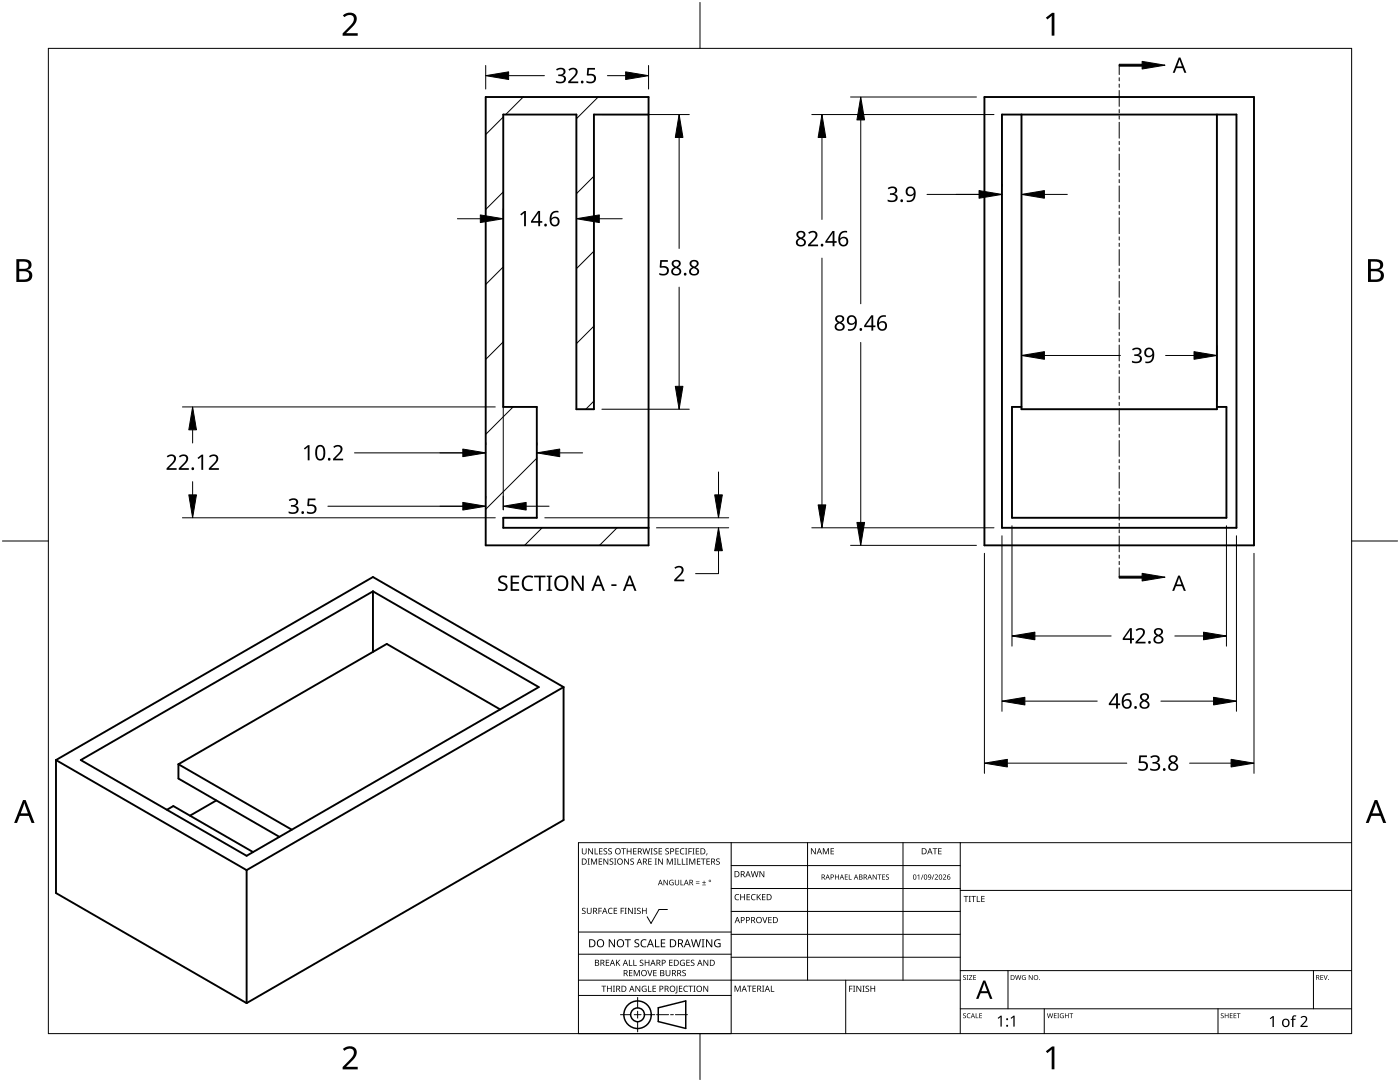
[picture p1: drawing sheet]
<svg xmlns="http://www.w3.org/2000/svg" width="279mm" height="216mm" viewBox="0 0 279 216" stroke-linecap="round" stroke-linejoin="round" font-family="sans-serif">
<g fill="none" stroke="#000" stroke-width=".38">
<path d="M96.9 19.4h32.5v89.4h-32.5zM196.5 19.4h53.8v89.4h-53.8zM129.4 22.9h-10.9v58.8h-3.5v-58.8h-14.6v58.3h6.7v22.1h-6.7v2h29M200 22.9h46.8v82.4h-46.8zM242.9 22.9v58.8h-39v-58.8M242.9 81.2h1.9v22.1h-42.8v-22.1h1.9M74.4 118v12.1M112.5 137.1v26.5l-63.3 36.6M112.5 137.1l-38.1-22-63.2 36.6M112.5 137.1l-63.3 36.5M11.2 151.7l38 21.9M11.2 151.7v26.5l38 22"/>
<path d="M16.1 151.7l58.3-33.7 33.1 19.1-58.3 33.7zM35.6 152.5v2.9l20.2 11.6M35.6 152.5l22.6 13.1M43.2 159.7l-5.3 3.1M99.8 141.6l-22.6-13.1-41.6 24M33.3 161.6l1.3-.8 15.9 9.2M49.2 173.6v26.6"/>
</g>
<g fill="none" stroke="#000" stroke-width=".2">
<path d="M104.4 19.4l-3.5 3.5M119.4 19.4l-4.4 4.3M100.4 23.3l-3.5 3.5M100.4 38.3l-3.5 3.5M118.5 35.2l-3.5 3.5M100.4 53.3l-3.5 3.5M118.5 50.1l-3.5 3.5M100.4 68.2l-3.5 3.5M118.5 65.1l-3.5 3.5M102.4 81.2l-5.5 5.5M107.1 91.4l-10.2 10.2M118.5 80l-1.6 1.7"/>
<path d="M108.2 105.3l-3.5 3.5M123.2 105.3l-3.5 3.5"/>
</g>
<path d="M9.7 9.7h260v196.5h-260z" fill="none" stroke="#000" stroke-width=".2"/>
<path d="M139.7 .5v9.2M.5 108h9.2M269.7 108h9.2M139.7 206.2v9.2" fill="none" stroke="#000" stroke-width=".2"/>
<g fill="#000">
<path d="M68.4 3.1a1.64 1.64 0 0 1 2.8 .4 2.52 2.52 0 0 1-1.2 2.2l-.9 .9h2.3v.5h-3v-.4l1.2-1.2a1.95 1.95 0 0 0 .9-2.2 1.23 1.23 0 0 0-1.8 .1zM208.7 3.5l1.3-.9h.4v4.5h-.5v-4l-.9 .8zM68.4 209.3a1.64 1.64 0 0 1 2.8 .4 2.52 2.52 0 0 1-1.2 2.2l-.9 1h2.3v.5h-3v-.5l1.2-1.2a1.95 1.95 0 0 0 .9-2.1 1.23 1.23 0 0 0-1.8 .1zM208.7 209.8l1.3-1h.4v4.6h-.5v-4l-.9 .7z"/>
<path d="M3.3 51.7h1.3a1.28 1.28 0 0 1 1.7 1.3 1.04 1.04 0 0 1-.9 .9 1.23 1.23 0 0 1 1 1.5 1.23 1.23 0 0 1-1.5 .9h-1.6zM3.8 54.1v1.7h1a.86 .86 0 0 0 1-.9 .86 .86 0 0 0-1.1-.8zM3.8 52.2v1.4h.9a.78 .78 0 0 0 1-.7 .78 .78 0 0 0-1.1-.7z"/>
<path d="M273 51.7h1.3a1.28 1.28 0 0 1 1.7 1.3 1.04 1.04 0 0 1-.8 .9 1.23 1.23 0 0 1 1 1.5 1.23 1.23 0 0 1-1.6 .9h-1.6zM273.6 54.1v1.7h.9a.86 .86 0 0 0 1.1-.9 .86 .86 0 0 0-1.1-.8zM273.6 52.2v1.4h.8a.78 .78 0 0 0 1-.7 .78 .78 0 0 0-1.1-.7z"/>
<path d="M4.6 159.6h.5l1.8 4.6h-.6l-.6-1.4h-1.8l-.5 1.4h-.6zM4.8 160.2l-.7 2.1h1.5z"/>
<path d="M274.3 159.6h.6l1.7 4.6h-.6l-.5-1.4h-1.8l-.6 1.4h-.5zM274.6 160.2l-.7 2.1h1.4z"/>
</g>
<g fill="none" stroke="#000" stroke-width=".2">
<path d="M145.9 168.1v38.1h-30.5v-38.1h154.3M145.9 172.7h45.7M145.9 177.3h45.7M161.2 168.1v27.5M180.2 168.1v27.5M191.6 168.1v38.1M191.6 177.7h78.1M115.4 198.6h30.5M115.4 195.6h76.2M115.4 190.4h30.5M115.4 186h30.5M127.3 199v2.1"/>
<path d="M133.2 181.5h-1.7l-1.6 2.8-.7-1.4M145.9 181.9h45.7M145.9 186.4h45.7M145.9 191h45.7M168.8 195.6v10.6M191.6 193.7h78.1M201.2 193.7v7.6M262.1 193.7v7.6M123.8 202.5h2.1M126.6 202.5h1.3M127.3 201.8v1.4M127.3 203.8v2.1"/>
<path d="M128.6 202.5h2.1M131 202.5h2.4M133.8 202.5h.6M134.8 202.5h2.4M191.6 201.3h78.1M208.4 201.3v4.9M243.1 201.3v4.9"/>
</g>
<g fill="#000">
<path d="M116.1 169.3h.2v.8a.32 .32 0 0 0 .3 .3 .32 .32 0 0 0 .3-.3v-.8h.2v.8a.47 .47 0 0 1-.5 .4 .47 .47 0 0 1-.5-.5zM117.3 171.3h.4l-.1 .1v1l.1 .1h-.4l.1-.1v-1zM117.4 169.3h.2l.6 1v-1h.1v1.2h-.1l-.7-1v1h-.1zM117.9 171.3h.3l.3 1 .4-1h.3v1.2h-.2v-1l-.4 1h-.1l-.4-1v1h-.2zM118.7 169.3h.1v1h.6v.2h-.7zM119.5 171.3h.7v.1h-.6v.4h.5v.2h-.5v.4h.6v.1h-.7zM119.6 169.3h.6v.1h-.5v.4h.5v.1h-.5v.4h.5v.2h-.6zM120.5 169.4l.4-.1h.3l-.1 .1a.25 .25 0 0 0-.4-.1 .25 .25 0 0 0 0 .4l.4 .3 .1 .2-.3 .3-.5-.1v-.1h.2a.27 .27 0 0 0 .4-.1 .27 .27 0 0 0-.3-.3l-.2-.2zM120.4 171.3h.2l.7 1-.1-1h.2v1.2h-.2l-.6-1v1h-.2zM121.4 169.4l.5-.1h.2v.1a.25 .25 0 0 0-.4-.1 .25 .25 0 0 0 0 .4l.4 .3v.2l-.2 .3-.5-.1v-.1h.1a.27 .27 0 0 0 .5-.1 .27 .27 0 0 0-.4-.3l-.2-.2zM121.7 171.4l.4-.1 .3 .1-.1 .1a.25 .25 0 0 0-.4-.1 .25 .25 0 0 0 0 .4 .42 .42 0 0 1 .5 .5 .42 .42 0 0 1-.7 .2l-.1-.2 .2 .1a.27 .27 0 0 0 .5-.2 .27 .27 0 0 0-.4-.3l-.2-.2zM122.6 171.3h.4l-.1 .1v1l.1 .1h-.4l.1-.1v-1z"/>
<path d="M124 169.3h.9v.1h-.4v1.1h-.1v-1.1h-.4zM124.6 171.3h.1l.7 1v-1h.1v1.2h-.2l-.6-1v1h-.1zM125.1 169.3h.1v.5h.7v-.5h.1v1.2h-.1v-.6h-.7v.6h-.1zM125.8 171.4l.5-.1 .2 .1v.1a.25 .25 0 0 0-.4-.1 .25 .25 0 0 0 0 .4 .42 .42 0 0 1 .4 .5 .42 .42 0 0 1-.7 .2v-.2l.1 .1a.27 .27 0 0 0 .5-.2 .27 .27 0 0 0-.4-.3l-.2-.2zM126.4 169.3h.6v.1h-.5v.4h.5v.1h-.5v.4h.5v.2h-.6zM128.2 169.3h.2l.2 1 .3-1h.2l.2 1 .3-1h.1l-.3 1.2h-.1l-.3-1.1-.3 1.1h-.2zM129.4 171.3h.7v.1h-.6v.4h.5v.2h-.5v.4h.6v.1h-.7zM129.8 169.3h.5l-.2 .1v1l.2 .1h-.5l.2-.1v-1zM130.7 171.3h.4l-.1 .1v1l.1 .1h-.4l.1-.1v-1zM130.5 169.4l.4-.1h.3l-.1 .1a.25 .25 0 0 0-.4-.1 .25 .25 0 0 0 0 .4l.4 .3 .1 .2-.2 .3-.6-.1v-.1h.2a.27 .27 0 0 0 .4-.1 .27 .27 0 0 0-.3-.3l-.2-.2zM131.4 169.3h.7v.1h-.5v.4h.5v.1h-.5v.4h.5v.2h-.7zM131.3 171.3h.2l.7 1v-1h.1v1.2h-.2l-.6-1v1h-.2z"/>
<path d="M132.4 175.6h.2l.6 .9v-.9h.1v1h-.2l-.6-.9v.9h-.1zM132.8 169.4l.4-.1h.3l-.1 .1a.25 .25 0 0 0-.3-.1 .25 .25 0 0 0 0 .4l.4 .3v.2l-.2 .3-.5-.1v-.1h.1a.27 .27 0 0 0 .5-.1 .27 .27 0 0 0-.4-.3l-.2-.2zM133.1 171.3h.2l.4 1 .4-1h.2v1.2h-.2v-1l-.4 1h-.1l-.4-1v1h-.1zM133.7 175.7l.5-.2 .2 .1v.1a.45 .45 0 0 0-.7 .4 .45 .45 0 0 0 .6 .4v-.3h-.2v-.1h.3v.5a.6 .6 0 0 1-.8-.1 .6 .6 0 0 1 .1-.8zM134.5 171.3h.5l-.2 .1v1l.2 .1h-.5l.2-.1v-1zM135.2 171.3h.1v1.1h.6v.1h-.7zM134.8 169.3h.7v.1h-.6v.4h.5v.1h-.5v.4h.6v.2h-.7zM134.7 175.6h.1v.7a.28 .28 0 0 0 .3 .2 .28 .28 0 0 0 .3-.2v-.7h.1v.7a.42 .42 0 0 1-.4 .4 .42 .42 0 0 1-.4-.4zM135.8 175.6h.2v.9h.4v.1h-.6zM136.1 171.3h.1v1.1h.6v.1h-.7zM135.8 169.4l.4-.1h.4l-.1 .1h-.2a.49 .49 0 0 0-.4 .6 .49 .49 0 0 0 .7 .3 .52 .52 0 0 1-.7 .1 .52 .52 0 0 1-.2-.6zM136.7 169.3h.5l-.2 .1v1l.2 .1h-.5l.2-.1v-1z"/>
<path d="M136.9 171.3h.4l-.1 .1v1l.1 .1h-.4l.1-.1v-1zM137.4 169.3h.7v.1h-.6v.4h.5v.2h-.5v.5h-.1zM137.5 171.3h.3l.3 1 .4-1h.3v1.2h-.2v-1l-.4 1h-.1l-.4-1v1h-.2zM138.2 169.3h.4l-.1 .1v1l.1 .1h-.4l.1-.1v-1zM138.9 176.2h.7v.1h-.7zM138.9 175.9h.7v.1h-.7zM138.9 169.3h.6v.1h-.5v.4h.5v.1h-.5v.4h.5v.2h-.6zM139.1 171.3h.7v.1h-.6v.4h.5v.2h-.5v.4h.6v.1h-.7zM140.1 176.5h.8v.1h-.8zM139.9 171.3h.9v.1h-.4v1.1h-.1v-1.1h-.4zM140.5 175.7h.1v.3h.3v.2h-.3v.3h-.1v-.3h-.4v-.2h.4zM141 170.3h.2l-.3 .4z"/>
<path d="M141 171.3h.7v.1h-.6v.4h.5v.2h-.5v.4h.6v.1h-.7zM143 171.4l.4-.1 .2 .1v.1a.25 .25 0 0 0-.4-.1 .25 .25 0 0 0 0 .4 .42 .42 0 0 1 .5 .5 .42 .42 0 0 1-.7 .2l-.1-.2 .2 .1a.27 .27 0 0 0 .4-.2 .27 .27 0 0 0-.3-.3l-.3-.2zM146.8 178.6l.4-.2 .3 .1v.1a.49 .49 0 0 0-.7 .4 .49 .49 0 0 0 .7 .5 .52 .52 0 0 1-.7 0 .52 .52 0 0 1-.2-.6zM147.7 178.4h.2v.5h.6v-.5h.2v1.2h-.2v-.5h-.6v.5h-.2zM149 178.4h.7v.1h-.5v.4h.4v.2h-.4v.4h.5v.1h-.7zM150 178.6l.5-.2 .3 .1-.1 .1a.49 .49 0 0 0-.7 .4 .49 .49 0 0 0 .8 .5 .52 .52 0 0 1-.7 0 .52 .52 0 0 1-.2-.6zM149.8 173.8h.2l.3 1.1 .2-1.1h.2l.3 1.1 .2-1.1h.2l-.3 1.2h-.2l-.3-1-.3 1h-.1zM151 178.4h.2v.6l.5-.6h.2l-.5 .5 .5 .7h-.2l-.4-.6-.1 .6h-.2zM151.6 173.8h.1l.7 1v-1h.1v1.2h-.1l-.7-1v1h-.1zM152.1 178.4h.7v.1h-.6v.4h.5v.2h-.5v.4h.6v.1h-.7zM161.8 169.3h.2l.7 1v-1h.1v1.2h-.2l-.6-1v1h-.2zM164.2 169.3h.2l.4 .9 .4-.9h.2v1.2h-.1v-1.1l-.4 1.1h-.1l-.4-1.1v1.1h-.2z"/>
<path d="M165.8 169.3h.6v.1h-.5v.4h.5v.1h-.5v.4h.5v.2h-.6zM166.6 174.5h.2v.4h.5v-.4h.1v1h-.1v-.5h-.5v.5h-.2zM168.6 174.5h.6v.1h-.5v.3h.5v.1h-.5v.4h.5v.1h-.6zM169.4 174.5h.1v.9h.5v.1h-.6zM174.2 174.5h.1l.6 .8v-.8h.1v1h-.2l-.5-.8v.8h-.1zM175.1 174.5h.8v.1h-.3v.9h-.2v-.9h-.3zM176 174.5h.6v.1h-.4v.3h.4v.1h-.4v.4h.4v.1h-.6zM176.8 174.6l.4-.1h.2v.1a.24 .24 0 0 0-.4 0 .24 .24 0 0 0-.1 .3 .24 .24 0 0 0 .3 .1 .33 .33 0 0 1 .1 .5 .33 .33 0 0 1-.5 0v-.1a.26 .26 0 0 0 .4 0 .26 .26 0 0 0 .1-.3 .26 .26 0 0 0-.4-.1zM183.1 174.7l.4-.2v1h-.2v-.9l-.2 .2zM184.2 174.5h.1l-.4 1h-.1zM186.3 174.5h.2l-.4 1h-.2zM186.1 169.3h.9v.1h-.3v1.1h-.2v-1.1h-.4z"/>
<path d="M186.5 174.6a.37 .37 0 0 1 .6 0 .37 .37 0 0 1-.2 .6l-.2 .2h.5v.1h-.7l.3-.4a.27 .27 0 0 0 .3-.3 .27 .27 0 0 0-.4-.2zM187.2 169.3h.7v.1h-.5v.4h.5v.1h-.5v.4h.5v.2h-.7zM188.2 174.6a.37 .37 0 0 1 .6 0 .37 .37 0 0 1-.3 .6l-.2 .2h.5v.1h-.6l.2-.4a.27 .27 0 0 0 .3-.3 .27 .27 0 0 0-.4-.2zM192.3 178.8h.9v.1h-.3v1.1h-.2v-1.1h-.4zM193.3 178.8h.5l-.2 .1v1l.2 .1h-.5l.2-.1v-1zM193.8 178.8h1v.1h-.4v1.1h-.2v-1.1h-.4zM194.9 178.8h.2v1.1h.5v.1h-.7zM195.8 178.8h.7v.1h-.5v.4h.5v.1h-.5v.5h.5v.1h-.7zM116.2 181.3l.4-.2 .3 .1-.1 .1a.25 .25 0 0 0-.4-.1 .25 .25 0 0 0 0 .4l.4 .2 .1 .3-.3 .3-.5-.1v-.1h.2a.27 .27 0 0 0 .4-.1 .27 .27 0 0 0-.3-.3l-.2-.2zM117.1 181.1h.2v.8a.32 .32 0 0 0 .3 .3 .32 .32 0 0 0 .3-.3v-.8h.2v.8a.47 .47 0 0 1-.5 .5 .47 .47 0 0 1-.5-.5zM119.4 181.1h.7v.2h-.5v.4h.5v.1h-.5v.6h-.2zM120 196.7h1v.1h-.4v1.1h-.2v-1.1h-.4z"/>
<path d="M120.9 191.5h.7v.1h-.5v.4h.4v.2h-.4v.4h.5v.1h-.7zM121.5 181.3l.4-.2 .4 .1-.1 .1a.49 .49 0 0 0-.7 .5 .49 .49 0 0 0 .7 .4 .52 .52 0 0 1-.6 .1 .52 .52 0 0 1-.3-.6zM121.1 196.7h.2v.5h.6v-.5h.2v1.2h-.2v-.6h-.6v.6h-.2zM121.5 187.4h.2l.9 1.3v-1.3h.1v1.6h-.2l-.8-1.3v1.3h-.2zM122.3 196.7h.4l-.1 .1v1l.1 .1h-.4l.2-.1v-1zM122.5 181.1h.7v.2h-.6v.4h.5v.1h-.5v.4h.6v.2h-.7zM122.9 191.5h.2v.6l.5-.6h.2l-.5 .5 .5 .7h-.2l-.4-.6-.1 .6h-.2zM123.9 181.1h.6v.2h-.5v.4h.5v.1h-.5v.6h-.1zM124.7 181.1h.4l-.2 .2v.9l.2 .2h-.4l.1-.2v-.9zM124.7 187.4h1.2v.2h-.5v1.4h-.2v-1.4h-.5zM125.5 191.5h.2v1.1h.5v.1h-.7zM125.5 193.6h.7v.1h-.5v.4h.5v.1h-.5v.4h.5v.2h-.7z"/>
<path d="M125.3 181.1h.2l.7 1.1-.1-1.1h.2v1.3h-.2l-.6-1v1h-.2zM126.4 191.5h.2v1.1h.5v.1h-.7zM126.5 181.1h.5l-.2 .2v.9l.2 .2h-.5l.2-.2v-.9zM126.5 193.6h.2l.4 1 .4-1h.2v1.2h-.2v-1.1l-.4 1.1h-.1l-.4-1.1v1.1h-.1zM126.7 187.6l.3-.2 .6 .1-.2 .1a.33 .33 0 0 0-.6 .2 .33 .33 0 0 0 .4 .4 .47 .47 0 0 1 .4 .6 .47 .47 0 0 1-.7 .2h-.3v-.2h.2a.35 .35 0 0 0 .6-.2 .35 .35 0 0 0-.5-.4l-.3-.2zM126.8 196.7h.2l.6 1v-1h.2v1.2h-.2l-.7-1 .1 1h-.2zM127.2 181.3l.4-.2 .3 .1-.1 .1a.25 .25 0 0 0-.4-.1 .25 .25 0 0 0 0 .4l.4 .2 .1 .3-.3 .3-.5-.1v-.1h.2a.27 .27 0 0 0 .4-.1 .27 .27 0 0 0-.3-.3l-.2-.2zM127.7 191.6l.5-.1 .2 .1v.1a.25 .25 0 0 0-.4-.1 .25 .25 0 0 0 0 .4l.4 .2v.3l-.2 .2h-.5v-.2l.1 .1a.27 .27 0 0 0 .5-.2 .27 .27 0 0 0-.4-.3l-.2-.2zM128 187.6l.6-.2 .4 .1v.2a.64 .64 0 0 0-1 .5 .64 .64 0 0 0 1 .6v.2a.83 .83 0 0 1-1.1-.3 .83 .83 0 0 1 .1-1.1zM128.2 196.8l.6-.1 .2 .1v.1a.5 .5 0 0 0-.8 .4 .5 .5 0 0 0 .7 .5v-.4h-.3v-.1h.4v.6a.66 .66 0 0 1-.8-.2 .66 .66 0 0 1 0-.9zM128.1 181.1h.2v.6h.6v-.6h.2v1.3h-.2v-.6h-.6v.6h-.2zM129.2 193.6h.1l.4 1 .3-1h.2l-.4 1.2h-.2z"/>
<path d="M129.3 196.7h.2v1.1h.5v.1h-.7zM128.7 191.5h.1v.5h.6v-.5h.2v1.2h-.2v-.5h-.6v.5h-.1zM130.7 187.4h.2v1.4h.7v.2h-.9zM130.2 196.7h.7v.1h-.5v.4h.5v.1h-.5v.5h.5v.1h-.7zM130.4 193.6h.6v.1h-.5v.4h.5v.1h-.5v.4h.5v.2h-.6zM131.9 187.4h.9v.2h-.7v.5h.6v.2h-.6v.5h.7v.2h-.9zM132.8 193.6h.2v.7a.32 .32 0 0 0 .3 .4 .32 .32 0 0 0 .3-.4v-.7h.2v.7a.47 .47 0 0 1-.5 .5 .47 .47 0 0 1-.5-.5zM133.5 191.5h.7v.1h-.5v.4h.5v.2h-.5v.4h.5v.1h-.7zM135 196.7h.2v1.3l-.1 .2h-.3l-.1-.1 .3-.2zM135.5 196.7h.7v.1h-.5v.4h.4v.1h-.4v.5h.5v.1h-.7zM135.8 191.7l.5-.2 .4 .1-.1 .1a.5 .5 0 0 0-.8 .4 .5 .5 0 0 0 .7 .5v-.4h-.2v-.1h.4v.6a.66 .66 0 0 1-.9-.1 .66 .66 0 0 1 0-.9zM136.2 193.7l.4-.2 .3 .1-.1 .1a.25 .25 0 0 0-.4-.1 .25 .25 0 0 0 0 .4 .42 .42 0 0 1 .5 .6 .42 .42 0 0 1-.7 .2l-.1-.2h.2a.27 .27 0 0 0 .5-.1 .27 .27 0 0 0-.4-.3l-.2-.2z"/>
<path d="M136.5 196.8l.5-.1 .3 .1-.1 .1a.49 .49 0 0 0-.7 .4 .49 .49 0 0 0 .8 .4 .52 .52 0 0 1-.7 .1 .52 .52 0 0 1-.2-.6zM137 191.5h.7v.1h-.6v.4h.5v.2h-.5v.4h.6v.1h-.7zM137.4 196.7h.9v.1h-.4v1.1h-.1v-1.1h-.4zM137.9 191.6l.4-.1 .3 .1-.1 .1a.25 .25 0 0 0-.4-.1 .25 .25 0 0 0 0 .4l.4 .2 .1 .3-.2 .2h-.6v-.2l.2 .1a.27 .27 0 0 0 .5-.2 .27 .27 0 0 0-.4-.3l-.2-.2zM138.4 196.7h.4l-.1 .1v1l.1 .1h-.4l.1-.1v-1zM137.9 187.4h.2l.3 1.4 .4-1.4h.2l.4 1.4 .3-1.4h.2l-.4 1.6h-.2l-.4-1.3-.4 1.3h-.2zM140 187.4h.6l-.2 .2v1.3l.2 .1h-.6l.2-.1v-1.3zM140.4 196.7h.1l.7 1v-1h.1v1.2h-.1l-.7-1v1h-.1zM140.4 191.5h.2l.6 1v-1h.1v1.2h-.1l-.7-1v1h-.1zM140.9 187.4h.2l.9 1.3v-1.3h.2v1.6h-.3l-.8-1.3v1.3h-.2zM142.7 187.6l.7-.2 .4 .1-.1 .2a.65 .65 0 0 0-1 .5 .65 .65 0 0 0 .9 .6v-.4h-.3v-.2h.5v.7a.86 .86 0 0 1-1.1-.1 .86 .86 0 0 1 0-1.2zM146.6 196.7h.2l.4 1 .4-1h.2v1.2h-.1v-1.1l-.4 1.1h-.2l-.4-1.1v1.1h-.1z"/>
<path d="M149.1 196.7h.9v.1h-.4v1.1h-.1v-1.1h-.4zM150.2 196.7h.7v.1h-.6v.4h.5v.1h-.5v.5h.6v.1h-.7zM152.1 183h.2l.3 1 .4-1h.2l-.5 1.2h-.1zM152.1 196.7h.4l-.1 .1v1l.1 .1h-.4l.1-.1v-1zM153.8 196.7h.2v1.1h.5v.1h-.7zM153.3 183h.7v.1h-.5v.4h.5v.1h-.5v.5h.5v.1h-.7zM169.5 196.7h.6v.1h-.5v.5h.5v.1h-.5v.5h-.1zM170.2 196.7h.5l-.2 .1v1l.2 .1h-.5l.2-.1v-1zM170.9 196.7h.2l.6 1v-1h.2v1.2h-.2l-.6-1v1h-.2zM172.1 196.7h.5l-.2 .1v1l.2 .1h-.5l.2-.1v-1zM172.8 196.8l.4-.1h.2v.2a.25 .25 0 0 0-.4-.1 .25 .25 0 0 0 0 .4l.4 .2 .1 .3-.3 .2h-.5v-.2l.2 .1a.27 .27 0 0 0 .4-.2 .27 .27 0 0 0-.3-.3l-.3-.2zM173.7 196.7h.2v.5h.6v-.5h.2v1.2h-.2v-.6h-.6v.6h-.2z"/>
<path d="M192.2 194.7l.4-.1h.2l-.1 .1a.24 .24 0 0 0-.3 0 .24 .24 0 0 0-.1 .3 .24 .24 0 0 0 .4 .1l.1 .1-.1 .3h-.4l-.1-.1a.24 .24 0 0 0 .3 .1 .24 .24 0 0 0 .1-.3l-.4-.3zM192.9 194.6h.4l-.1 .1v.7l.1 .1h-.4l.1-.1v-.7zM193.4 194.6h.6l-.5 .8h.6v.1h-.7l.5-.8h-.5zM194.2 194.6h.6v.1h-.4v.3h.4v.1h-.4v.3h.4v.1h-.6zM202.6 194.6h.1l.2 .8 .2-.8h.2l.2 .8 .2-.8h.1l-.2 .9h-.2l-.2-.8-.2 .8h-.2zM204.1 194.7l.3-.1h.3l-.1 .1a.4 .4 0 0 0-.6 .4 .4 .4 0 0 0 .6 .3v-.3l-.2-.1h.3v.5a.53 .53 0 0 1-.7-.1 .53 .53 0 0 1 .1-.7zM205.3 194.6h.2l.5 .8v-.8h.1v.9h-.2l-.5-.8v.8h-.1zM263.5 194.6h.6v.1h-.5v.3h.4v.1h-.4v.3h.5v.1h-.6zM264.1 194.6h.2l.2 .8 .3-.8h.2l-.4 .9h-.1zM192.2 202.3l.4-.1h.2l-.1 .1a.24 .24 0 0 0-.3 0 .24 .24 0 0 0-.1 .3 .24 .24 0 0 0 .4 .1l.1 .2-.1 .2-.4 .1-.1-.2a.24 .24 0 0 0 .3 .1 .24 .24 0 0 0 .1-.3l-.4-.2zM193.1 202.3l.6-.1-.3 .1a.4 .4 0 0 0-.3 .5 .4 .4 0 0 0 .5 .2 .46 .46 0 0 1-.6 0 .46 .46 0 0 1 .1-.7zM194.7 202.2h.1v.8h.5v.2h-.6z"/>
<path d="M195.4 202.2h.6v.1h-.4v.3h.4v.1h-.4v.4h.4v.1h-.6zM199.1 203.1l.6-.4h.2v2.1h-.2v-1.9l-.5 .4zM201.7 203.1l.6-.4h.2v2.1h-.3v-1.9l-.4 .4zM209 202.2h.1l.2 .8 .2-.8h.1l.3 .8 .2-.8h.1l-.3 1h-.1l-.2-.9-.3 .9h-.1zM210.3 202.2h.6v.1h-.4v.3h.3v.1h-.3v.4h.4v.1h-.6zM211 202.2h.4l-.2 .1v.8l.2 .1h-.4l.1-.1v-.8zM211.6 202.3l.7-.1-.1 .1a.4 .4 0 0 0-.6 .4 .4 .4 0 0 0 .6 .3v-.2l-.2-.2h.3v.5a.53 .53 0 0 1-.7-.1 .53 .53 0 0 1 0-.7zM212.5 202.2h.2v.4h.5v-.4h.1v1h-.1v-.5h-.5v.5h-.2zM213.4 202.2h.8v.1h-.3v.9h-.2v-.9h-.3zM243.7 202.3l.3-.1h.2v.1a.24 .24 0 0 0-.3 0 .24 .24 0 0 0-.1 .3 .24 .24 0 0 0 .3 .1l.1 .2-.1 .2-.4 .1-.1-.2a.24 .24 0 0 0 .4 .1 .24 .24 0 0 0 0-.3l-.3-.2zM244.4 202.2h.2v.4h.5v-.4h.1v1h-.1v-.5h-.5v.5h-.2zM245.4 202.2h.6v.1h-.4v.3h.4v.1h-.4v.4h.4v.1h-.6z"/>
<path d="M246.2 202.2h.5v.1h-.4v.3h.4v.1h-.4v.4h.4v.1h-.5zM246.8 202.2h.8v.1h-.3v.9h-.2v-.9h-.3zM253.4 203.2l.6-.5h.2v2.2h-.2v-1.9l-.5 .4zM258 202.7l.3-.1h.4l-.1 .3-.3-.1-.1 .2-.1 .3h.4v.2h-.4v1.4h-.2v-1.4h-.3v-.1l.3-.1zM259.6 203a.76 .76 0 0 1 1.2-.1 .76 .76 0 0 1-.4 1.2l-.5 .6h1.1v.2h-1.5v-.2l.8-.8a.52 .52 0 0 0 .2-.8 .52 .52 0 0 0-.8 0z"/>
<path d="M116.1 171.3h.4a.61 .61 0 0 1 .6 .6 .61 .61 0 0 1-.6 .6h-.4zM116.3 171.4v1h.1a.48 .48 0 0 0 .5-.5 .48 .48 0 0 0-.4-.5z"/>
<path d="M122.7 169.9a.61 .61 0 0 1 1.2 0 .61 .61 0 0 1-1.2 0zM123 169.5a.47 .47 0 0 0-.1 .7 .47 .47 0 0 0 .8 0v-.1a.45 .45 0 0 0-.1-.6 .45 .45 0 0 0-.6 0z"/>
<path d="M123.1 171.9a.61 .61 0 0 1 1.2 0 .61 .61 0 0 1-1.2 0zM123.5 171.5l-.2 .4a.45 .45 0 0 0 .7 .4 .45 .45 0 0 0 0-.8l-.2-.1z"/>
<path d="M127.3 169.3h.3a.35 .35 0 0 1 .5 .2 .35 .35 0 0 1-.3 .4l.4 .6h-.2l-.3-.5h-.3v.5h-.1zM127.4 169.4v.4h.2a.23 .23 0 0 0 .3-.2 .23 .23 0 0 0-.3-.2z"/>
<path d="M127.5 171.3h.2l.4 1.2h-.1l-.2-.4h-.4l-.2 .4h-.1zM127.6 171.5l-.2 .5h.4z"/>
<path d="M128.3 171.3h.3a.35 .35 0 0 1 .5 .2 .35 .35 0 0 1-.3 .5l.4 .5h-.2l-.3-.5h-.2v.5h-.2zM128.5 171.4v.5h.1a.23 .23 0 0 0 .3-.2 .23 .23 0 0 0-.3-.3z"/>
<path d="M131.7 175.5h.1l.5 1.1h-.2l-.1-.3h-.4l-.2 .3h-.1zM131.8 175.7l-.2 .5h.4z"/>
<path d="M133.8 169.3h.6l.1 .2-.1 .4-.5 .1v.5h-.1zM133.9 169.4v.5a.29 .29 0 0 0 .5-.3 .29 .29 0 0 0-.5-.2z"/>
<path d="M136.9 175.5h.1l.4 1.1h-.1l-.1-.3h-.5l-.1 .3h-.1zM137 175.7l-.2 .5h.3z"/>
<path d="M137.6 175.6h.3a.31 .31 0 0 1 .4 .2 .31 .31 0 0 1-.2 .4l.3 .4h-.2l-.2-.4h-.3v.4h-.1zM137.7 175.7v.4h.2a.21 .21 0 0 0 .3-.2 .21 .21 0 0 0-.3-.2z"/>
<path d="M139.8 169.3h.4a.54 .54 0 0 1 .6 .6 .56 .56 0 0 1-.7 .6h-.3zM140 169.4v.9h.1a.48 .48 0 0 0 .5-.4 .48 .48 0 0 0-.4-.5z"/>
<path d="M141.4 175.8a.25 .25 0 0 1 .5 0 .25 .25 0 0 1-.5 0zM141.5 175.8a.15 .15 0 0 0 .3 0 .15 .15 0 0 0-.3 0z"/>
<path d="M141.9 171.3h.4a.35 .35 0 0 1 .4 .2 .35 .35 0 0 1-.2 .5l.3 .5h-.2l-.3-.5h-.2v.5h-.2zM142.1 171.4v.5h.2a.23 .23 0 0 0 .2-.2 .23 .23 0 0 0-.2-.3z"/>
<path d="M146.6 173.8h.4a.61 .61 0 0 1 .6 .6 .61 .61 0 0 1-.7 .6h-.3zM146.8 174v.9h.1a.43 .43 0 0 0 .5-.5 .41 .41 0 0 0-.4-.4z"/>
<path d="M147.8 173.8h.4a.35 .35 0 0 1 .4 .3 .35 .35 0 0 1-.2 .4l.3 .5h-.2l-.3-.5h-.2v.5h-.2zM148 174v.4h.2a.23 .23 0 0 0 .3-.2 .23 .23 0 0 0-.3-.2z"/>
<path d="M149.2 173.8h.1l.5 1.2h-.1l-.2-.3h-.5l-.1 .3h-.2zM149.3 174l-.2 .5h.4z"/>
<path d="M153 178.4h.4a.55 .55 0 0 1 .6 .6 .56 .56 0 0 1-.6 .6h-.4zM153.2 178.5v1h.1a.48 .48 0 0 0 .5-.5 .48 .48 0 0 0-.4-.5z"/>
<path d="M163.4 169.2h.2l.5 1.3h-.2l-.2-.4h-.4l-.2 .4h-.1zM163.5 169.4l-.2 .6h.4z"/>
<path d="M164 174.5h.3a.29 .29 0 0 1 .3 .2 .29 .29 0 0 1-.2 .4l.3 .4h-.2l-.2-.4h-.2v.4h-.1zM164.1 174.6v.4h.2a.2 .2 0 0 0 .2-.2 .2 .2 0 0 0-.3-.2z"/>
<path d="M165.1 174.5h.1l.4 1h-.1l-.1-.3h-.4l-.2 .3h-.1zM165.2 174.6l-.2 .5h.3z"/>
<path d="M165.8 174.5h.5l.1 .2-.1 .3-.4 .1v.4h-.1zM165.9 174.6v.4a.25 .25 0 0 0 .4-.2 .25 .25 0 0 0-.4-.2z"/>
<path d="M168 174.5h.1l.4 1h-.2l-.1-.3h-.4l-.1 .3h-.1zM168 174.6l-.1 .5h.3z"/>
<path d="M170.8 174.5h.1l.4 1h-.1l-.2-.3h-.4l-.1 .3h-.1zM170.8 174.6l-.1 .5h.3z"/>
<path d="M171.4 174.5h.3a.26 .26 0 0 1 .4 .1 .26 .26 0 0 1-.2 .4 .28 .28 0 0 1 .2 .3 .28 .28 0 0 1-.3 .2h-.4zM171.6 175v.4h.2a.19 .19 0 0 0 .2-.2 .19 .19 0 0 0-.2-.2zM171.6 174.6v.3h.2a.17 .17 0 0 0 .2-.1 .18 .18 0 0 0-.3-.2z"/>
<path d="M172.4 174.5h.2a.29 .29 0 0 1 .4 .2 .29 .29 0 0 1-.2 .4l.3 .4h-.2l-.2-.4h-.2v.4h-.1zM172.5 174.6v.4h.1a.2 .2 0 0 0 .3-.2 .2 .2 0 0 0-.3-.2z"/>
<path d="M173.5 174.5h.1l.4 1h-.1l-.1-.3h-.4l-.2 .3h-.1zM173.6 174.6l-.2 .5h.3z"/>
<path d="M182.3 174.6h.4l.2 .5a.38 .38 0 0 1-.5 .4 .38 .38 0 0 1-.2-.6zM182.4 174.6l-.1 .2a.38 .38 0 0 0 .3 .6 .41 .41 0 0 0 .2-.5 .41 .41 0 0 0-.4-.3z"/>
<path d="M184 169.3h.3a.61 .61 0 0 1 .6 .6 .61 .61 0 0 1-.6 .6h-.3zM184.1 169.4v.9h.2a.43 .43 0 0 0 .5-.4 .41 .41 0 0 0-.5-.5z"/>
<path d="M184.5 174.6l.1-.1a.51 .51 0 0 1 .4 .5 .51 .51 0 0 1-.4 .5l-.2-.4zM184.6 174.6l-.1 .2a.38 .38 0 0 0 .3 .6 .41 .41 0 0 0 .2-.5 .41 .41 0 0 0-.4-.3z"/>
<path d="M185.3 174.6a.49 .49 0 0 1 .6 .3 .49 .49 0 0 1-.3 .6h-.3v-.1h.3l.1-.4a.32 .32 0 0 1-.4 0 .32 .32 0 0 1 0-.4zM185.3 174.8a.22 .22 0 0 0 .4 0 .22 .22 0 0 0-.4 0z"/>
<path d="M185.5 169.2h.1l.5 1.3h-.1l-.2-.4h-.5l-.1 .4h-.2zM185.6 169.4l-.2 .6h.4z"/>
<path d="M187.5 174.6l.1-.1a.51 .51 0 0 1 .4 .5 .51 .51 0 0 1-.5 .5l-.1-.4zM187.6 174.6l-.1 .2a.38 .38 0 0 0 .3 .6 .41 .41 0 0 0 .1-.5 .41 .41 0 0 0-.3-.3z"/>
<path d="M189.1 174.6l.5-.1-.4 .2-.1 .3a.33 .33 0 0 1 .5 .1 .33 .33 0 0 1-.2 .5 .33 .33 0 0 1-.4-.4zM189.1 175.2a.25 .25 0 0 0 .5 0 .25 .25 0 0 0-.5 0z"/>
<path d="M118.4 181.1h.3a.35 .35 0 0 1 .4 .3 .35 .35 0 0 1-.2 .4l.3 .6h-.1l-.3-.5h-.3v.5h-.1zM118.5 181.3v.4h.2a.23 .23 0 0 0 .3-.2 .23 .23 0 0 0-.3-.2z"/>
<path d="M118.7 191.5h.4a.31 .31 0 0 1 .4 .2 .31 .31 0 0 1-.2 .4 .33 .33 0 0 1 .3 .4 .33 .33 0 0 1-.4 .2h-.5zM118.9 192.2v.4h.2a.23 .23 0 0 0 .3-.2 .23 .23 0 0 0-.3-.2zM118.9 191.6v.4h.2a.21 .21 0 0 0 .3-.2 .21 .21 0 0 0-.3-.2z"/>
<path d="M117.6 187.4h.5a.71 .71 0 0 1 .7 .8 .73 .73 0 0 1-.8 .8h-.4zM117.8 187.6v1.2h.2a.56 .56 0 0 0 .6-.6 .54 .54 0 0 0-.6-.6z"/>
<path d="M119.8 191.5h.4a.35 .35 0 0 1 .4 .3 .35 .35 0 0 1-.2 .4l.3 .5h-.2l-.3-.5h-.2v.5h-.2zM120 191.6v.5h.2a.23 .23 0 0 0 .3-.2 .23 .23 0 0 0-.3-.3z"/>
<path d="M119.3 187.6a.74 .74 0 0 1 .9-.1 .74 .74 0 0 1 .4 .7 .77 .77 0 0 1-1.1 .8 .77 .77 0 0 1-.3-1.3zM119.5 187.7l-.2 .5a.56 .56 0 0 0 .7 .6 .56 .56 0 0 0 .3-.9 .51 .51 0 0 0-.8-.2z"/>
<path d="M120.6 181.1h.2l.4 1.3h-.1l-.2-.4h-.4l-.2 .4h-.1zM120.7 181.3l-.2 .6h.4z"/>
<path d="M122.2 191.5h.1l.5 1.2h-.2l-.1-.3h-.5l-.2 .3h-.1zM122.2 191.7l-.2 .5h.4z"/>
<path d="M123 196.7h.3a.35 .35 0 0 1 .4 .2 .35 .35 0 0 1-.2 .5l.3 .5h-.1l-.3-.5h-.3v.5h-.1zM123.1 196.8v.5h.2a.23 .23 0 0 0 .3-.3 .23 .23 0 0 0-.3-.2z"/>
<path d="M123.3 187.6a.74 .74 0 0 1 .8-.1 .74 .74 0 0 1 .5 .7 .77 .77 0 0 1-1.1 .8 .77 .77 0 0 1-.3-1.3zM123.5 187.7l-.2 .5a.56 .56 0 0 0 .7 .6 .56 .56 0 0 0 .3-.9 .51 .51 0 0 0-.8-.2z"/>
<path d="M124.5 193.6h.3a.35 .35 0 0 1 .4 .2 .35 .35 0 0 1-.2 .4l.3 .6h-.1l-.3-.5h-.3v.5h-.1zM124.6 193.7v.4h.2a.23 .23 0 0 0 .3-.2 .23 .23 0 0 0-.3-.2z"/>
<path d="M124 196.7h.4a.54 .54 0 0 1 .6 .6 .56 .56 0 0 1-.6 .6h-.4zM124.2 196.8v1h.2a.48 .48 0 0 0 .5-.5 .48 .48 0 0 0-.5-.5z"/>
<path d="M124.7 191.5h.2l.4 1.2h-.1l-.2-.3h-.4l-.2 .3h-.1zM124.8 191.7l-.2 .5h.4z"/>
<path d="M126 196.7h.2l.4 1.2h-.1l-.2-.4h-.4l-.2 .4h-.1zM126.1 196.8l-.2 .6h.4z"/>
<path d="M127.9 194.2a.61 .61 0 0 1 1.2 0 .61 .61 0 0 1-1.2 0zM128.2 193.8l-.1 .4a.45 .45 0 0 0 .7 .4 .45 .45 0 0 0 0-.8l-.2-.1z"/>
<path d="M129.7 187.4h.2l.6 1.6h-.2l-.2-.5h-.6l-.2 .5h-.2zM129.8 187.6l-.2 .7h.5z"/>
<path d="M130.2 191.5h.2l.5 1.2h-.2l-.2-.3h-.4l-.2 .3h-.1zM130.3 191.7l-.2 .5h.4z"/>
<path d="M131 191.5h.4a.35 .35 0 0 1 .4 .3 .35 .35 0 0 1-.2 .4l.3 .5h-.2l-.3-.5h-.2v.5h-.2zM131.2 191.6v.5h.2a.23 .23 0 0 0 .2-.2 .23 .23 0 0 0-.3-.3z"/>
<path d="M131.8 193.6h.3a.31 .31 0 0 1 .4 .1 .31 .31 0 0 1-.2 .4 .33 .33 0 0 1 .3 .4 .33 .33 0 0 1-.4 .3h-.4zM131.9 194.2v.4h.3a.23 .23 0 0 0 .2-.2 .23 .23 0 0 0-.3-.2zM131.9 193.7v.4h.2a.21 .21 0 0 0 .3-.2 .21 .21 0 0 0-.3-.2z"/>
<path d="M131.6 196.7h.5l.3 .3-.1 .3-.5 .1v.5h-.2zM131.8 196.8v.5a.29 .29 0 0 0 .4-.2 .29 .29 0 0 0-.4-.3z"/>
<path d="M132.6 196.7h.4a.35 .35 0 0 1 .4 .2 .35 .35 0 0 1-.2 .5l.3 .5h-.2l-.3-.5h-.2v.5h-.2zM132.8 196.8v.5h.2a.23 .23 0 0 0 .3-.3 .23 .23 0 0 0-.3-.2z"/>
<path d="M132.1 191.5h.5l.2 .3-.1 .4-.5 .1v.4h-.1zM132.2 191.6v.5a.29 .29 0 0 0 .5-.2 .29 .29 0 0 0-.5-.3z"/>
<path d="M134.1 193.6h.3a.35 .35 0 0 1 .5 .2 .35 .35 0 0 1-.3 .4l.4 .6h-.2l-.3-.5h-.2v.5h-.2zM134.3 193.7v.4h.1a.23 .23 0 0 0 .3-.2 .23 .23 0 0 0-.3-.2z"/>
<path d="M133.5 197.3a.65 .65 0 0 1 1.3 0 .65 .65 0 0 1-1.3 0zM133.9 196.9a.47 .47 0 0 0-.1 .7 .47 .47 0 0 0 .7 0l.1-.1a.45 .45 0 0 0-.1-.6 .45 .45 0 0 0-.6 0z"/>
<path d="M133.7 187.4h.5a.71 .71 0 0 1 .8 .8 .73 .73 0 0 1-.9 .8h-.4zM133.9 187.6v1.2h.2a.56 .56 0 0 0 .6-.6 .54 .54 0 0 0-.6-.6z"/>
<path d="M135.2 193.6h.3a.35 .35 0 0 1 .4 .2 .35 .35 0 0 1-.2 .4l.3 .6h-.1l-.3-.5h-.3v.5h-.1zM135.3 193.7v.4h.2a.23 .23 0 0 0 .3-.2 .23 .23 0 0 0-.3-.2z"/>
<path d="M134.5 191.5h.4a.54 .54 0 0 1 .6 .6 .56 .56 0 0 1-.7 .6h-.3zM134.6 191.6v1h.2a.48 .48 0 0 0 .5-.5 .48 .48 0 0 0-.5-.5z"/>
<path d="M135.3 187.4h.4a.45 .45 0 0 1 .6 .3 .45 .45 0 0 1-.3 .6l.4 .7h-.2l-.4-.6h-.3v.6h-.2zM135.5 187.6v.6h.2a.3 .3 0 0 0 .4-.3 .3 .3 0 0 0-.4-.3z"/>
<path d="M137.1 187.4h.2l.6 1.6h-.2l-.2-.5h-.6l-.2 .5h-.2zM137.2 187.6l-.3 .7h.5z"/>
<path d="M139.6 191.5h.1l.5 1.2h-.1l-.2-.3h-.5l-.1 .3h-.2zM139.7 191.7l-.2 .5h.4z"/>
<path d="M138.9 197.3a.61 .61 0 0 1 1.2 0 .61 .61 0 0 1-1.2 0zM139.3 196.9a.47 .47 0 0 0-.1 .7 .47 .47 0 0 0 .7 0v-.1a.45 .45 0 0 0-.1-.6 .45 .45 0 0 0-.5 0z"/>
<path d="M141.7 191.5h.3a.54 .54 0 0 1 .6 .6 .56 .56 0 0 1-.6 .6h-.3zM141.8 191.6v1h.2a.48 .48 0 0 0 .5-.5 .48 .48 0 0 0-.5-.5z"/>
<path d="M147.1 183h.1l.5 1.2h-.2l-.1-.4h-.5l-.1 .4h-.2zM147.1 183.1l-.1 .6h.3z"/>
<path d="M147.9 183h.6l.1 .3-.1 .3-.5 .1v.5h-.1zM148 183.1v.5a.29 .29 0 0 0 .5-.2 .29 .29 0 0 0-.5-.3z"/>
<path d="M148.5 196.7h.1l.5 1.2h-.2l-.1-.4h-.5l-.2 .4h-.1zM148.5 196.8l-.2 .6h.4z"/>
<path d="M148.9 183h.5l.3 .3-.2 .3-.5 .1v.5h-.1zM149 183.1v.5a.29 .29 0 0 0 .5-.2 .29 .29 0 0 0-.5-.3z"/>
<path d="M149.9 183h.3a.35 .35 0 0 1 .5 .2 .35 .35 0 0 1-.3 .5l.4 .5h-.2l-.3-.5h-.2v.5h-.2zM150.1 183.1v.5h.1a.23 .23 0 0 0 .3-.3 .23 .23 0 0 0-.3-.2z"/>
<path d="M151.1 196.7h.4a.35 .35 0 0 1 .4 .2 .35 .35 0 0 1-.2 .5l.3 .5h-.2l-.3-.5h-.2v.5h-.2zM151.3 196.8v.5h.2a.23 .23 0 0 0 .2-.3 .23 .23 0 0 0-.2-.2z"/>
<path d="M150.8 183.6a.61 .61 0 0 1 1.2 0 .61 .61 0 0 1-1.2 0zM151.2 183.2a.47 .47 0 0 0-.1 .7 .47 .47 0 0 0 .7 0v-.1a.45 .45 0 0 0 0-.6 .45 .45 0 0 0-.6 0z"/>
<path d="M153.1 196.7h.1l.5 1.2h-.2l-.1-.4h-.5l-.2 .4h-.1zM153.1 196.8l-.2 .6h.4z"/>
<path d="M154.3 183h.3a.55 .55 0 0 1 .6 .6 .56 .56 0 0 1-.6 .6h-.3zM154.4 183.1v1h.2a.48 .48 0 0 0 .5-.5 .48 .48 0 0 0-.5-.5z"/>
<path d="M196.2 195.7h.4l1.5 3.6h-.5l-.5-1.1h-1.4l-.4 1.1h-.5zM196.4 196.1l-.5 1.7h1.1z"/>
<path d="M201.7 194.6h.3a.49 .49 0 0 1 .5 .5 .49 .49 0 0 1-.5 .4h-.3zM201.8 194.7v.7h.4l.1-.2v-.3z"/>
<path d="M206.2 195.1a.5 .5 0 0 1 1 0 .5 .5 0 0 1-1 0zM206.4 195a.4 .4 0 0 0 .8 0 .4 .4 0 0 0-.8 0z"/>
<path d="M262.7 194.6h.2a.28 .28 0 0 1 .4 .1 .28 .28 0 0 1-.2 .4l.3 .4h-.2l-.2-.4h-.2v.4h-.1zM262.8 194.7v.3h.1a.19 .19 0 0 0 .3-.2 .19 .19 0 0 0-.3-.1z"/>
<path d="M194.1 202.2l.5 1-.3-.3h-.3l-.3 .3zM194.2 202.3l-.2 .4h.3z"/>
<path d="M256 203.5a.77 .77 0 0 1 .9-.2 .77 .77 0 0 1 .5 .8 .81 .81 0 0 1-1.1 .8 .81 .81 0 0 1-.3-1.3zM256.3 203.6l-.2 .5a.52 .52 0 0 0 .6 .6 .52 .52 0 0 0 .4-.7 .48 .48 0 0 0-.3-.5 .48 .48 0 0 0-.5 .1z"/>
<circle cx="207.5" cy="195.5" r=".09"/>
<circle cx="265.1" cy="195.5" r=".09"/>
<circle cx="201" cy="204.7" r=".2"/>
<circle cx="201" cy="203.4" r=".2"/>
</g>
<g fill="none" stroke="#000" stroke-width=".3">
<path d="M131.4 201.1l5.5-1.4v5.5l-5.5-1.4z"/>
<circle cx="127.2" cy="202.5" r="2.73"/>
<circle cx="127.2" cy="202.5" r="1.37"/>
</g>
<g fill="none" stroke="#000" stroke-width=".2">
<path d="M96.9 13.1v4.7M108.6 15.1h-7.1M121.2 15.1h3.7M129.4 13.1v4.7M169.7 19.4h25.2M120.1 22.9h17.5M135.5 27.4v22.2M164 27.4v16.4M171.8 23.9v36.7M185 38.8h15M198.4 22.9h-36.4M200 36.8v.4"/>
<path d="M203.9 36.8v.4M213 38.8h-4.6M95.9 43.6h-4.6M100.4 41.6v60.1M115 41.6v.5M119.6 43.6h4.6M135.5 57.3v19.8M164 51.5v49.2M171.8 68.3v35.9M203.9 68.9v11.2M223.6 70.9h-15.2M232.6 70.9h5.7"/>
<path d="M242.9 68.9v11.2M38.4 96.1v2.6M38.4 85.8v2.6M70.7 90.4h26.2M96.9 88.3v.5M96.9 99v.4M98.8 81.2h-62.4M107.1 88.3v.5M116.3 90.4h-4.6M137.6 81.7h-17.5M143.4 94.2v4.5M96.9 101h-31.5"/>
<path d="M98.8 103.3h-62.4M105 101h4.6M108.7 103.3h36.7M143.4 105.3v9.2h-4.6M145.4 105.3h-14.4M162 105.3h36.4M194.9 108.8h-25.2M196.5 110.4v43.9M200 106.9v35M202 104.9v24M244.8 104.9v24M246.8 106.9v35"/>
<path d="M250.3 110.4v43.9M206.5 126.9h15.3M219 139.9h-14.5M231.7 139.9h10.5M240.2 126.9h-5.7M201 152.3h23.9M245.7 152.3h-8.3"/>
</g>
<g fill="#000" stroke="#000" stroke-width=".2">
<path d="M96.9 15.1l4.6-.8v1.6zM124.9 14.3l4.5 .8-4.5 .8zM135.5 22.9l.8 4.5h-1.5zM164 22.9l.8 4.5h-1.5zM171.8 19.4l.7 4.5h-1.5zM195.4 38l4.6 .8-4.6 .8zM203.9 38.8l4.5-.8v1.6zM95.9 42.9l4.5 .7-4.5 .8zM115 43.6l4.6-.7v1.5zM134.8 77.1h1.5l-.8 4.6zM203.9 70.9l4.5-.7v1.5zM238.3 70.2l4.6 .7-4.6 .8z"/>
<path d="M38.4 81.2l.8 4.6h-1.5zM37.7 98.7h1.5l-.8 4.6zM92.4 89.6l4.5 .8-4.5 .7zM107.1 90.4l4.6-.8v1.5zM142.6 98.7h1.6l-.8 4.6zM92.4 100.3l4.5 .7-4.5 .8zM100.4 101l4.6-.7v1.5zM143.4 105.3l.8 4.6h-1.6zM163.3 100.7h1.5l-.8 4.6zM171 104.2h1.5l-.7 4.6zM202 126.9l4.5-.8v1.6zM240.2 126.1l4.6 .8-4.6 .8z"/>
<path d="M242.2 139.1l4.6 .8-4.6 .8zM196.5 152.3l4.5-.8v1.5zM200 139.9l4.5-.8v1.6zM245.7 151.5l4.6 .8-4.6 .7z"/>
</g>
<g fill="#000">
<path d="M111 13.8a1.06 1.06 0 0 1 1.1-.3 1.06 1.06 0 0 1 .7 .9l-.2 .4-.4 .2a.82 .82 0 0 1 .8 .9 .82 .82 0 0 1-.9 .7l-1.1-.1v-.4a1.08 1.08 0 0 0 1.5-.2 .62 .62 0 0 0-.8-.7h-.3v-.3a.7 .7 0 0 0 .8-.1 .7 .7 0 0 0 .2-.7 .89 .89 0 0 0-1.2 0zM113.4 13.9a1.01 1.01 0 0 1 1.2-.4 1.01 1.01 0 0 1 .7 1l-.3 .6-1.1 1.2h1.5v.3h-2v-.3l1.1-1.1a.72 .72 0 0 0 .4-.7 .72 .72 0 0 0-.4-.7l-.9 .3zM117.2 13.6h1.5v.3h-1.2v.9a1.02 1.02 0 0 1 1.5 .8 1.02 1.02 0 0 1-1.4 1l-.6-.1v-.4a.88 .88 0 0 0 1 .2 .88 .88 0 0 0 .6-.8 .85 .85 0 0 0-1.3-.4l-.2-.1zM177.2 37.5a1.06 1.06 0 0 1 1.1-.3 1.06 1.06 0 0 1 .7 .9l-.2 .4-.4 .2a.82 .82 0 0 1 .8 .9 .82 .82 0 0 1-1 .7l-1.1-.1v-.4a1.08 1.08 0 0 0 1.6-.2 .62 .62 0 0 0-.8-.7h-.3v-.3a.7 .7 0 0 0 .8-.1 .7 .7 0 0 0 .2-.7 .89 .89 0 0 0-1.2 0zM103.8 42.7l.8-.6h.4v3h-.4v-2.6l-.6 .5zM131.8 51.9h1.5v.3h-1.2l-.1 .9a1.02 1.02 0 0 1 1.5 .9 1.02 1.02 0 0 1-1.4 1l-.5-.2v-.3a.88 .88 0 0 0 .9 .2 .88 .88 0 0 0 .6-.8 .85 .85 0 0 0-1.3-.4l-.2-.2zM161.3 46.4a1.01 1.01 0 0 1 1.2-.4 1.01 1.01 0 0 1 .6 1.1l-.2 .5-1.2 1.2h1.6v.3h-2v-.3l1.1-1.1a.72 .72 0 0 0 .4-.7 .72 .72 0 0 0-.5-.6l-.8 .3zM225.9 69.7a1.06 1.06 0 0 1 1.2-.4 1.06 1.06 0 0 1 .7 .9l-.2 .5-.4 .1a.82 .82 0 0 1 .7 .9 .82 .82 0 0 1-.9 .8l-1.1-.2v-.3a1.08 1.08 0 0 0 1.6-.3 .62 .62 0 0 0-.8-.7h-.3v-.3a.7 .7 0 0 0 .7 0 .7 .7 0 0 0 .3-.8 .89 .89 0 0 0-1.3 0zM33.3 91a1.01 1.01 0 0 1 1.1-.3 1.01 1.01 0 0 1 .7 1l-.3 .5-1.1 1.2h1.6v.4h-2.1v-.4l1.1-1.1a.72 .72 0 0 0 .5-.6 .72 .72 0 0 0-.5-.7l-.8 .3zM35.7 91a1.01 1.01 0 0 1 1.2-.3 1.01 1.01 0 0 1 .6 1l-.2 .5-1.2 1.2h1.6v.4h-2v-.4l1.1-1.1a.72 .72 0 0 0 .4-.6 .72 .72 0 0 0-.4-.7l-.9 .3zM39.4 91.4l.8-.7h.4v3.1h-.4v-2.7l-.6 .5zM41.7 91a1.01 1.01 0 0 1 1.2-.3 1.01 1.01 0 0 1 .6 1l-.2 .5-1.2 1.2h1.6v.4h-2v-.4l1.1-1.1a.72 .72 0 0 0 .4-.6 .72 .72 0 0 0-.4-.7l-.9 .3z"/>
<path d="M60.6 89.5l.9-.7h.3v3.1h-.4v-2.7l-.6 .5zM66.5 89.1a1.01 1.01 0 0 1 1.2-.3 1.01 1.01 0 0 1 .6 1l-.2 .6-1.2 1.1h1.6v.4h-2v-.4l1.1-1.1a.72 .72 0 0 0 .4-.6 .72 .72 0 0 0-.4-.7l-.9 .3zM57.6 99.7a1.09 1.09 0 0 1 1.1-.3 1.09 1.09 0 0 1 .8 .8 .74 .74 0 0 1-.6 .7 .81 .81 0 0 1 .7 .9 .81 .81 0 0 1-.9 .7l-1.1-.1v-.4a1.08 1.08 0 0 0 1.6-.2 .62 .62 0 0 0-.8-.7h-.3v-.3a.7 .7 0 0 0 .7-.1 .7 .7 0 0 0 .3-.7 .89 .89 0 0 0-1.3 0zM61.4 99.5h1.6v.3h-1.2l-.1 .9a1.02 1.02 0 0 1 1.5 .8 1.02 1.02 0 0 1-1.4 1l-.6-.1v-.4a.88 .88 0 0 0 1 .3 .88 .88 0 0 0 .6-.9 .85 .85 0 0 0-1.3-.4l-.2-.1zM99.6 115.1a1.44 1.44 0 0 1 1.6-.1l-.1 .3-.2-.1a.65 .65 0 0 0-.7-.1 .65 .65 0 0 0-.4 .6l.3 .3a1.25 1.25 0 0 1 1.2 1.3 1.31 1.31 0 0 1-1.9 .5v-.4a1.08 1.08 0 0 0 1.5-.2 1.08 1.08 0 0 0-1.1-.9 .8 .8 0 0 1-.2-1.2zM101.9 114.9h1.7v.3h-1.3v.9h1.2v.4h-1.2v1.1h1.3v.3h-1.7zM104.5 115.2a1.7 1.7 0 0 1 1.9-.2l-.1 .3-.8-.1a1.24 1.24 0 0 0-.9 1.6 1.24 1.24 0 0 0 1.7 .7v.3a1.56 1.56 0 0 1-1.9-.3 1.56 1.56 0 0 1-.1-1.9zM106.6 114.9h2.3v.3h-1v2.7h-.4v-2.7h-.9zM109.1 114.9h1.1v.2l-.4 .1v2.4l.4 .1v.2h-1.1v-.2l.3-.1v-2.4l-.3-.1zM114.1 114.9h.4l1.7 2.5-.1-2.5h.4v3h-.4l-1.7-2.5v2.5h-.3zM122 116.6h1v.3h-1zM134.6 113.3a1.01 1.01 0 0 1 1.1-.4 1.01 1.01 0 0 1 .7 1l-.3 .6-1.1 1.1h1.6v.4h-2.1v-.3l1.1-1.1a.72 .72 0 0 0 .5-.7 .72 .72 0 0 0-.5-.7l-.8 .3z"/>
<path d="M226.6 125.7a1.01 1.01 0 0 1 1.2-.4 1.01 1.01 0 0 1 .7 1l-.3 .6-1.1 1.2h1.5v.3h-2v-.3l1.1-1.1a.72 .72 0 0 0 .4-.7 .72 .72 0 0 0-.4-.7l-.9 .3zM227.4 150.7h1.5v.4h-1.2l-.1 .9 .5-.1a.99 .99 0 0 1 1 1.2 .99 .99 0 0 1-1.4 .7l-.5-.1v-.4a.88 .88 0 0 0 1 .2 .88 .88 0 0 0 .5-.8 .85 .85 0 0 0-1.3-.4l-.1-.1zM229.6 151a1.09 1.09 0 0 1 1-.4 1.09 1.09 0 0 1 .8 .8 .74 .74 0 0 1-.6 .8 .81 .81 0 0 1 .8 .9 .81 .81 0 0 1-1 .7l-1.1-.1v-.4a1.08 1.08 0 0 0 1.6-.3 .62 .62 0 0 0-.8-.6h-.3v-.4a.7 .7 0 0 0 .8 0 .7 .7 0 0 0 .2-.7 .89 .89 0 0 0-1.3 0z"/>
<path d="M181 37.5a1.11 1.11 0 0 1 1.4-.1 1.11 1.11 0 0 1 .3 1.4 1.38 1.38 0 0 1-1.7 1.5v-.3a1.01 1.01 0 0 0 1-.2 1.01 1.01 0 0 0 .3-1 .94 .94 0 0 1-1.4 .1 .94 .94 0 0 1 .1-1.4zM181.1 38.2a.66 .66 0 0 0 1.3 0 .66 .66 0 0 0-1.3 0z"/>
<path d="M107.4 42.1h.4v2h.4v.4h-.4v.6h-.4v-.6h-1.4v-.4zM107.4 42.5l-1.1 1.6h1.1z"/>
<path d="M110.1 42.4l.5-.3h.5h.3v.3a1.03 1.03 0 0 0-1.3 1.2 .95 .95 0 0 1 1.5 0 .95 .95 0 0 1-.3 1.4 1.13 1.13 0 0 1-1.3-.1 1.13 1.13 0 0 1-.3-1.3l.1-.7zM110 44.2a.7 .7 0 0 0 1.4 0 .7 .7 0 0 0-1.4 0z"/>
<path d="M134.2 52.2l.8-.3a.75 .75 0 0 1 .8 .5 .75 .75 0 0 1-.5 .9 .87 .87 0 0 1 .6 1.2 .87 .87 0 0 1-1.2 .5 .82 .82 0 0 1-.7-.8 .82 .82 0 0 1 .6-.8l-.2-.1a.77 .77 0 0 1-.2-1.1zM134.3 54.2a.6 .6 0 0 0 1.2 0 .6 .6 0 0 0-1.2 0zM134.5 52.7a.5 .5 0 0 0 1 0 .5 .5 0 0 0-1 0z"/>
<path d="M137.8 52.2l.7-.3a.75 .75 0 0 1 .9 .5 .75 .75 0 0 1-.5 .9 .87 .87 0 0 1 .6 1.2 .87 .87 0 0 1-1.2 .5 .82 .82 0 0 1-.8-.8 .82 .82 0 0 1 .6-.8l-.1-.1a.77 .77 0 0 1-.2-1.1zM137.9 54.2a.6 .6 0 0 0 1.2 0 .6 .6 0 0 0-1.2 0zM138 52.7a.5 .5 0 0 0 1 0 .5 .5 0 0 0-1 0z"/>
<path d="M159.1 46.4a.88 .88 0 0 1 1.1-.3 .88 .88 0 0 1 .4 1.1l-.4 .3a.87 .87 0 0 1 .6 1.2 .87 .87 0 0 1-1.2 .5 .82 .82 0 0 1-.8-.8 .82 .82 0 0 1 .7-.8l-.2-.1a.77 .77 0 0 1-.2-1.1zM159.2 48.4a.6 .6 0 0 0 1.2 0 .6 .6 0 0 0-1.2 0zM159.3 46.9a.55 .55 0 0 0 1.1 0 .55 .55 0 0 0-1.1 0z"/>
<path d="M166.1 46.1h.4v2h.5v.3h-.5v.7h-.3v-.7h-1.5v-.3zM166.2 46.5l-1.1 1.6h1.1z"/>
<path d="M167.7 46.4l.5-.3h.5h.4v.3a1.03 1.03 0 0 0-1.4 1.2 .96 .96 0 0 1 1.5 .1 .96 .96 0 0 1-.5 1.4 1.15 1.15 0 0 1-1.1-.3 1.15 1.15 0 0 1-.3-1.2l.1-.7zM167.7 48.2a.66 .66 0 0 0 1.3 0 .66 .66 0 0 0-1.3 0z"/>
<path d="M166.8 63.2a.88 .88 0 0 1 1.2-.3 .88 .88 0 0 1 .3 1.1l-.4 .4a.87 .87 0 0 1 .6 1.1 .87 .87 0 0 1-1.1 .5 .82 .82 0 0 1-.8-.7 .82 .82 0 0 1 .6-.9l-.2-.2a.75 .75 0 0 1-.2-1zM166.9 65.2a.6 .6 0 0 0 1.2 0 .6 .6 0 0 0-1.2 0zM167.1 63.7a.5 .5 0 0 0 1 0 .5 .5 0 0 0-1 0z"/>
<path d="M169.3 63.2a1.11 1.11 0 0 1 1.3-.1 1.11 1.11 0 0 1 .4 1.3 1.38 1.38 0 0 1-1.8 1.6v-.4a1.01 1.01 0 0 0 1.1-.1 1.01 1.01 0 0 0 .3-1 .94 .94 0 0 1-1.4 .1 .94 .94 0 0 1 .1-1.4zM169.3 63.9a.7 .7 0 0 0 1.4 0 .7 .7 0 0 0-1.4 0z"/>
<path d="M173.9 62.9h.4v2h.4v.4h-.4v.7h-.4v-.7h-1.4v-.3zM173.9 63.3l-1.1 1.6h1.1z"/>
<path d="M175.5 63.2l.4-.2 .5-.1h.4v.3a1.03 1.03 0 0 0-1.4 1.2 .95 .95 0 0 1 1.5 0 .95 .95 0 0 1-.3 1.5 1.13 1.13 0 0 1-1.3-.2 1.13 1.13 0 0 1-.3-1.2l.2-.8zM175.4 65a.66 .66 0 0 0 1.3 0 .66 .66 0 0 0-1.3 0z"/>
<path d="M228.6 69.6a1.11 1.11 0 0 1 1.4 0 1.11 1.11 0 0 1 .4 1.3 1.38 1.38 0 0 1-1.8 1.5v-.3a1.01 1.01 0 0 0 1-.1 1.01 1.01 0 0 0 .4-1.1 .94 .94 0 0 1-1.4 .1 .94 .94 0 0 1 0-1.4zM228.7 70.3a.66 .66 0 0 0 1.3 0 .66 .66 0 0 0-1.3 0z"/>
<path d="M63.3 89a1.05 1.05 0 0 1 1.2 0 1.05 1.05 0 0 1 .4 1.2 1.28 1.28 0 0 1-1.1 1.7 1.37 1.37 0 0 1-.9-1.8l.1-.6zM63.5 89.3a2.23 2.23 0 0 0 .1 2.2 .68 .68 0 0 0 .8-.1 .68 .68 0 0 0 .1-.8 1.17 1.17 0 0 0-.6-1.5z"/>
<path d="M111 115.2a1.48 1.48 0 0 1 1.9-.1 1.48 1.48 0 0 1 .5 1.8 1.45 1.45 0 0 1-1.9 .9 1.45 1.45 0 0 1-.8-1.9zM111.3 115.4a1.33 1.33 0 0 0 .6 2.2 1.29 1.29 0 0 0 1.1-.8 1.29 1.29 0 0 0-.2-1.3l-.7-.3z"/>
<path d="M119.2 114.8h.3l1.2 3.1h-.4l-.3-.9h-1.2l-.4 .9h-.4zM119.4 115.2l-.5 1.4h1z"/>
<path d="M125.5 114.8h.3l1.2 3.1h-.4l-.3-.9h-1.2l-.4 .9h-.4zM125.7 115.2l-.5 1.4h.9z"/>
<path d="M225.5 125.3h.4v2.1h.4v.3h-.4v.7h-.4v-.7h-1.4v-.3zM225.5 125.7l-1.1 1.7h1.1z"/>
<path d="M227.6 138.6l.8-.3a.75 .75 0 0 1 .9 .6 .75 .75 0 0 1-.6 .9 .87 .87 0 0 1 .7 1.1 .87 .87 0 0 1-1.2 .5 .82 .82 0 0 1-.8-.7 .82 .82 0 0 1 .6-.9l-.1-.1a.77 .77 0 0 1-.3-1.1zM227.8 140.6a.6 .6 0 0 0 1.2 0 .6 .6 0 0 0-1.2 0zM227.9 139.1a.5 .5 0 0 0 1 0 .5 .5 0 0 0-1 0z"/>
<path d="M230.4 125.6a.88 .88 0 0 1 1.2-.3 .88 .88 0 0 1 .4 1.2l-.5 .3a.87 .87 0 0 1 .7 1.1 .87 .87 0 0 1-1.2 .5 .82 .82 0 0 1-.8-.7 .82 .82 0 0 1 .6-.9l-.1-.1a.77 .77 0 0 1-.3-1.1zM230.6 127.6a.6 .6 0 0 0 1.2 0 .6 .6 0 0 0-1.2 0zM230.7 126.1a.5 .5 0 0 0 1 0 .5 .5 0 0 0-1 0z"/>
<path d="M222.7 138.3h.4v2.1h.4v.3h-.4v.7h-.4v-.7h-1.4v-.3zM222.7 138.7l-1 1.7h1z"/>
<path d="M224.3 138.7l.5-.3 .5-.1 .3 .1v.3a1.03 1.03 0 0 0-1.3 1.2 .96 .96 0 0 1 1.5 0 .96 .96 0 0 1-.5 1.5 1.15 1.15 0 0 1-1.2-.3 1.15 1.15 0 0 1-.2-1.2l.1-.7zM224.2 140.5a.7 .7 0 0 0 1.4 0 .7 .7 0 0 0-1.4 0z"/>
<path d="M233.4 151l.7-.3a.75 .75 0 0 1 .9 .6 .75 .75 0 0 1-.5 .9 .87 .87 0 0 1 .6 1.1 .87 .87 0 0 1-1.2 .5 .82 .82 0 0 1-.8-.7 .82 .82 0 0 1 .7-.9l-.2-.1a.77 .77 0 0 1-.2-1.1zM233.5 153a.6 .6 0 0 0 1.2 0 .6 .6 0 0 0-1.2 0zM233.6 151.5a.55 .55 0 0 0 1.1 0 .55 .55 0 0 0-1.1 0z"/>
<circle cx="116.2" cy="16.4" r=".28"/>
<circle cx="108.9" cy="44.9" r=".27"/>
<circle cx="136.8" cy="54.7" r=".28"/>
<circle cx="164.1" cy="48.9" r=".28"/>
<circle cx="180" cy="40.1" r=".28"/>
<circle cx="171.8" cy="65.7" r=".28"/>
<circle cx="38.5" cy="93.5" r=".28"/>
<circle cx="65.7" cy="91.6" r=".28"/>
<circle cx="60.4" cy="102.3" r=".28"/>
<circle cx="229.4" cy="128.2" r=".28"/>
<circle cx="226.6" cy="141.2" r=".28"/>
<circle cx="232.4" cy="153.6" r=".28"/>
</g>
<g fill="none" stroke="#000" stroke-width=".2">
<path d="M223.4 13v1.9M223.4 15.5v.6M223.4 16.8v.6M223.4 18.1v3.1M223.4 21.9v.6M223.4 23.1v.7M223.4 24.4v3.2M223.4 28.2v.6M223.4 29.5v.6M223.4 30.8v3.1M223.4 34.6v.6M223.4 35.8v.7"/>
<path d="M223.4 37.1v3.2M223.4 40.9v.6M223.4 42.2v.6M223.4 43.5v3.1M223.4 47.3v.6M223.4 48.5v.7M223.4 49.8v3.2M223.4 53.6v.6M223.4 54.9v.6M223.4 56.2v3.1M223.4 60v.6M223.4 61.2v.7"/>
<path d="M223.4 62.5v3.2M223.4 66.3v.6M223.4 67.6v.6M223.4 68.9v3.1M223.4 72.7v.6M223.4 73.9v.7M223.4 75.2v3.2M223.4 79v.6M223.4 80.3v.6M223.4 81.6v3.1M223.4 85.4v.6M223.4 86.6v.7"/>
<path d="M223.4 87.9v3.2M223.4 91.7v.6M223.4 93v.6M223.4 94.3v3.1M223.4 98.1v.6M223.4 99.3v.7M223.4 100.6v3.2M223.4 104.4v.6M223.4 105.7v.6M223.4 107v3.1M223.4 110.8v.6M223.4 112v.7"/>
<path d="M223.4 113.3v1.9"/>
</g>
<path d="M227.9 12.2l4.6 .8-4.6 .8zM223.4 12.8h4.5v.4h-4.5zM227.9 114.4l4.6 .8-4.6 .7zM223.4 115h4.5v.4h-4.5z" fill="#000" stroke="#000" stroke-width=".2"/>
<g fill="#000">
<path d="M235.2 11.5h.4l1.2 3h-.4l-.4-.9h-1.2l-.4 .9h-.3zM235.4 11.9l-.5 1.4h1z"/>
<path d="M235.1 114.9h.4l1.2 3h-.4l-.4-.9h-1.2l-.4 .9h-.4zM235.3 115.2l-.5 1.4h1z"/>
</g>
</svg>
